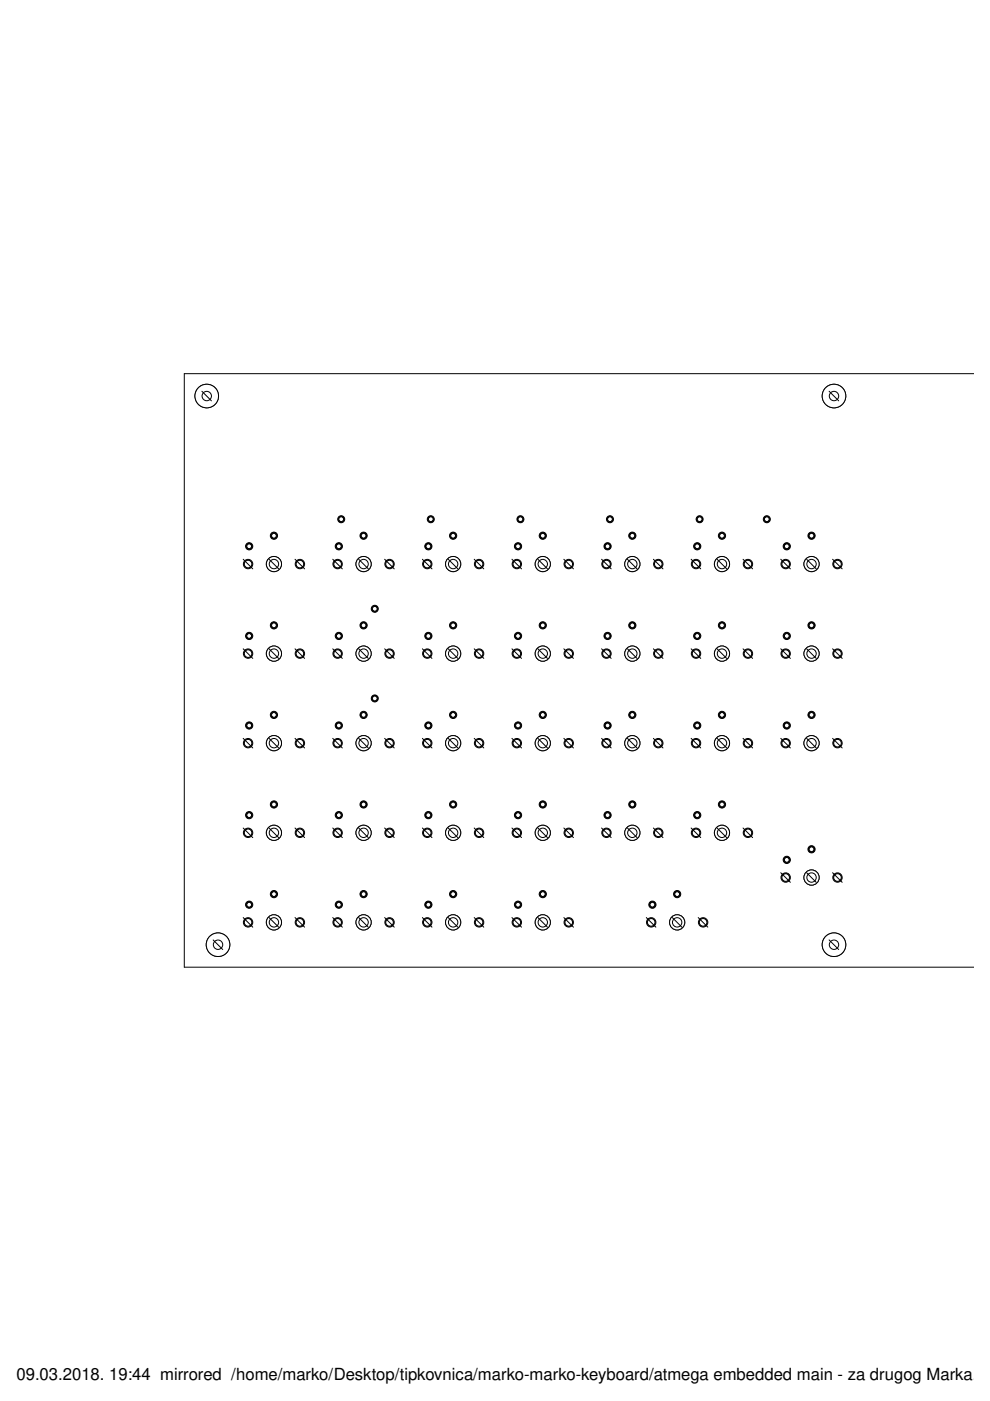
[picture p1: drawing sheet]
<svg xmlns="http://www.w3.org/2000/svg" width="210mm" height="297mm" viewBox="0 0 210 297" stroke-linecap="round" stroke-linejoin="round" font-family="sans-serif">
<defs><g id="words">
<text font-size="3.5" x="3.5" y="292.5">09.03.2018. 19:44 mirrored /home/marko/Desktop/tipkovnica/marko-marko-keyboard/atmega embedded main - za drugog Marka.brd</text>
</g></defs>
<circle cx="172.1" cy="113.6" r=".76" fill="#000" stroke="#000" stroke-width=".21"/>
<circle cx="172.1" cy="113.6" r=".51" fill="#fff" stroke="#000" stroke-width=".21"/>
<circle cx="166.8" cy="115.8" r=".76" fill="#000" stroke="#000" stroke-width=".21"/>
<circle cx="166.8" cy="115.8" r=".51" fill="#fff" stroke="#000" stroke-width=".21"/>
<circle cx="153.1" cy="113.6" r=".76" fill="#000" stroke="#000" stroke-width=".21"/>
<circle cx="153.1" cy="113.6" r=".51" fill="#fff" stroke="#000" stroke-width=".21"/>
<circle cx="147.8" cy="115.8" r=".76" fill="#000" stroke="#000" stroke-width=".21"/>
<circle cx="147.8" cy="115.8" r=".51" fill="#fff" stroke="#000" stroke-width=".21"/>
<circle cx="134.1" cy="113.6" r=".76" fill="#000" stroke="#000" stroke-width=".21"/>
<circle cx="134.1" cy="113.6" r=".51" fill="#fff" stroke="#000" stroke-width=".21"/>
<circle cx="128.8" cy="115.8" r=".76" fill="#000" stroke="#000" stroke-width=".21"/>
<circle cx="128.8" cy="115.8" r=".51" fill="#fff" stroke="#000" stroke-width=".21"/>
<circle cx="115.1" cy="113.6" r=".76" fill="#000" stroke="#000" stroke-width=".21"/>
<circle cx="115.1" cy="113.6" r=".51" fill="#fff" stroke="#000" stroke-width=".21"/>
<circle cx="109.8" cy="115.8" r=".76" fill="#000" stroke="#000" stroke-width=".21"/>
<circle cx="109.8" cy="115.8" r=".51" fill="#fff" stroke="#000" stroke-width=".21"/>
<circle cx="96.1" cy="113.6" r=".76" fill="#000" stroke="#000" stroke-width=".21"/>
<circle cx="96.1" cy="113.6" r=".51" fill="#fff" stroke="#000" stroke-width=".21"/>
<circle cx="90.8" cy="115.8" r=".76" fill="#000" stroke="#000" stroke-width=".21"/>
<circle cx="90.8" cy="115.8" r=".51" fill="#fff" stroke="#000" stroke-width=".21"/>
<circle cx="77.1" cy="113.6" r=".76" fill="#000" stroke="#000" stroke-width=".21"/>
<circle cx="77.1" cy="113.6" r=".51" fill="#fff" stroke="#000" stroke-width=".21"/>
<circle cx="71.8" cy="115.8" r=".76" fill="#000" stroke="#000" stroke-width=".21"/>
<circle cx="71.8" cy="115.8" r=".51" fill="#fff" stroke="#000" stroke-width=".21"/>
<circle cx="58.1" cy="113.6" r=".76" fill="#000" stroke="#000" stroke-width=".21"/>
<circle cx="58.1" cy="113.6" r=".51" fill="#fff" stroke="#000" stroke-width=".21"/>
<circle cx="52.8" cy="115.8" r=".76" fill="#000" stroke="#000" stroke-width=".21"/>
<circle cx="52.8" cy="115.8" r=".51" fill="#fff" stroke="#000" stroke-width=".21"/>
<circle cx="172.1" cy="132.6" r=".76" fill="#000" stroke="#000" stroke-width=".21"/>
<circle cx="172.1" cy="132.6" r=".51" fill="#fff" stroke="#000" stroke-width=".21"/>
<circle cx="166.8" cy="134.8" r=".76" fill="#000" stroke="#000" stroke-width=".21"/>
<circle cx="166.8" cy="134.8" r=".51" fill="#fff" stroke="#000" stroke-width=".21"/>
<circle cx="153.1" cy="132.6" r=".76" fill="#000" stroke="#000" stroke-width=".21"/>
<circle cx="153.1" cy="132.6" r=".51" fill="#fff" stroke="#000" stroke-width=".21"/>
<circle cx="147.8" cy="134.8" r=".76" fill="#000" stroke="#000" stroke-width=".21"/>
<circle cx="147.8" cy="134.8" r=".51" fill="#fff" stroke="#000" stroke-width=".21"/>
<circle cx="134.1" cy="132.6" r=".76" fill="#000" stroke="#000" stroke-width=".21"/>
<circle cx="134.1" cy="132.6" r=".51" fill="#fff" stroke="#000" stroke-width=".21"/>
<circle cx="128.8" cy="134.8" r=".76" fill="#000" stroke="#000" stroke-width=".21"/>
<circle cx="128.8" cy="134.8" r=".51" fill="#fff" stroke="#000" stroke-width=".21"/>
<circle cx="115.1" cy="132.6" r=".76" fill="#000" stroke="#000" stroke-width=".21"/>
<circle cx="115.1" cy="132.6" r=".51" fill="#fff" stroke="#000" stroke-width=".21"/>
<circle cx="109.8" cy="134.8" r=".76" fill="#000" stroke="#000" stroke-width=".21"/>
<circle cx="109.8" cy="134.8" r=".51" fill="#fff" stroke="#000" stroke-width=".21"/>
<circle cx="96.1" cy="132.6" r=".76" fill="#000" stroke="#000" stroke-width=".21"/>
<circle cx="96.1" cy="132.6" r=".51" fill="#fff" stroke="#000" stroke-width=".21"/>
<circle cx="90.8" cy="134.8" r=".76" fill="#000" stroke="#000" stroke-width=".21"/>
<circle cx="90.8" cy="134.8" r=".51" fill="#fff" stroke="#000" stroke-width=".21"/>
<circle cx="77.1" cy="132.6" r=".76" fill="#000" stroke="#000" stroke-width=".21"/>
<circle cx="77.1" cy="132.6" r=".51" fill="#fff" stroke="#000" stroke-width=".21"/>
<circle cx="71.8" cy="134.8" r=".76" fill="#000" stroke="#000" stroke-width=".21"/>
<circle cx="71.8" cy="134.8" r=".51" fill="#fff" stroke="#000" stroke-width=".21"/>
<circle cx="172.1" cy="151.6" r=".76" fill="#000" stroke="#000" stroke-width=".21"/>
<circle cx="172.1" cy="151.6" r=".51" fill="#fff" stroke="#000" stroke-width=".21"/>
<circle cx="166.8" cy="153.8" r=".76" fill="#000" stroke="#000" stroke-width=".21"/>
<circle cx="166.8" cy="153.8" r=".51" fill="#fff" stroke="#000" stroke-width=".21"/>
<circle cx="153.1" cy="151.6" r=".76" fill="#000" stroke="#000" stroke-width=".21"/>
<circle cx="153.1" cy="151.6" r=".51" fill="#fff" stroke="#000" stroke-width=".21"/>
<circle cx="147.8" cy="153.8" r=".76" fill="#000" stroke="#000" stroke-width=".21"/>
<circle cx="147.8" cy="153.8" r=".51" fill="#fff" stroke="#000" stroke-width=".21"/>
<circle cx="134.1" cy="151.6" r=".76" fill="#000" stroke="#000" stroke-width=".21"/>
<circle cx="134.1" cy="151.6" r=".51" fill="#fff" stroke="#000" stroke-width=".21"/>
<circle cx="128.8" cy="153.8" r=".76" fill="#000" stroke="#000" stroke-width=".21"/>
<circle cx="128.8" cy="153.8" r=".51" fill="#fff" stroke="#000" stroke-width=".21"/>
<circle cx="115.1" cy="151.6" r=".76" fill="#000" stroke="#000" stroke-width=".21"/>
<circle cx="115.1" cy="151.6" r=".51" fill="#fff" stroke="#000" stroke-width=".21"/>
<circle cx="109.8" cy="153.8" r=".76" fill="#000" stroke="#000" stroke-width=".21"/>
<circle cx="109.8" cy="153.8" r=".51" fill="#fff" stroke="#000" stroke-width=".21"/>
<circle cx="96.1" cy="151.6" r=".76" fill="#000" stroke="#000" stroke-width=".21"/>
<circle cx="96.1" cy="151.6" r=".51" fill="#fff" stroke="#000" stroke-width=".21"/>
<circle cx="90.8" cy="153.8" r=".76" fill="#000" stroke="#000" stroke-width=".21"/>
<circle cx="90.8" cy="153.8" r=".51" fill="#fff" stroke="#000" stroke-width=".21"/>
<circle cx="77.1" cy="151.6" r=".76" fill="#000" stroke="#000" stroke-width=".21"/>
<circle cx="77.1" cy="151.6" r=".51" fill="#fff" stroke="#000" stroke-width=".21"/>
<circle cx="71.8" cy="153.8" r=".76" fill="#000" stroke="#000" stroke-width=".21"/>
<circle cx="71.8" cy="153.8" r=".51" fill="#fff" stroke="#000" stroke-width=".21"/>
<circle cx="58.1" cy="151.6" r=".76" fill="#000" stroke="#000" stroke-width=".21"/>
<circle cx="58.1" cy="151.6" r=".51" fill="#fff" stroke="#000" stroke-width=".21"/>
<circle cx="52.8" cy="153.8" r=".76" fill="#000" stroke="#000" stroke-width=".21"/>
<circle cx="52.8" cy="153.8" r=".51" fill="#fff" stroke="#000" stroke-width=".21"/>
<circle cx="172.1" cy="180.1" r=".76" fill="#000" stroke="#000" stroke-width=".21"/>
<circle cx="172.1" cy="180.1" r=".51" fill="#fff" stroke="#000" stroke-width=".21"/>
<circle cx="166.8" cy="182.3" r=".76" fill="#000" stroke="#000" stroke-width=".21"/>
<circle cx="166.8" cy="182.3" r=".51" fill="#fff" stroke="#000" stroke-width=".21"/>
<circle cx="153.1" cy="170.6" r=".76" fill="#000" stroke="#000" stroke-width=".21"/>
<circle cx="153.1" cy="170.6" r=".51" fill="#fff" stroke="#000" stroke-width=".21"/>
<circle cx="147.8" cy="172.8" r=".76" fill="#000" stroke="#000" stroke-width=".21"/>
<circle cx="147.8" cy="172.8" r=".51" fill="#fff" stroke="#000" stroke-width=".21"/>
<circle cx="134.1" cy="170.6" r=".76" fill="#000" stroke="#000" stroke-width=".21"/>
<circle cx="134.1" cy="170.6" r=".51" fill="#fff" stroke="#000" stroke-width=".21"/>
<circle cx="128.8" cy="172.8" r=".76" fill="#000" stroke="#000" stroke-width=".21"/>
<circle cx="128.8" cy="172.8" r=".51" fill="#fff" stroke="#000" stroke-width=".21"/>
<circle cx="115.1" cy="170.6" r=".76" fill="#000" stroke="#000" stroke-width=".21"/>
<circle cx="115.1" cy="170.6" r=".51" fill="#fff" stroke="#000" stroke-width=".21"/>
<circle cx="109.8" cy="172.8" r=".76" fill="#000" stroke="#000" stroke-width=".21"/>
<circle cx="109.8" cy="172.8" r=".51" fill="#fff" stroke="#000" stroke-width=".21"/>
<circle cx="96.1" cy="170.6" r=".76" fill="#000" stroke="#000" stroke-width=".21"/>
<circle cx="96.1" cy="170.6" r=".51" fill="#fff" stroke="#000" stroke-width=".21"/>
<circle cx="90.8" cy="172.8" r=".76" fill="#000" stroke="#000" stroke-width=".21"/>
<circle cx="90.8" cy="172.8" r=".51" fill="#fff" stroke="#000" stroke-width=".21"/>
<circle cx="58.1" cy="170.6" r=".76" fill="#000" stroke="#000" stroke-width=".21"/>
<circle cx="58.1" cy="170.6" r=".51" fill="#fff" stroke="#000" stroke-width=".21"/>
<circle cx="52.8" cy="172.8" r=".76" fill="#000" stroke="#000" stroke-width=".21"/>
<circle cx="52.8" cy="172.8" r=".51" fill="#fff" stroke="#000" stroke-width=".21"/>
<circle cx="143.6" cy="189.6" r=".76" fill="#000" stroke="#000" stroke-width=".21"/>
<circle cx="143.6" cy="189.6" r=".51" fill="#fff" stroke="#000" stroke-width=".21"/>
<circle cx="138.3" cy="191.8" r=".76" fill="#000" stroke="#000" stroke-width=".21"/>
<circle cx="138.3" cy="191.8" r=".51" fill="#fff" stroke="#000" stroke-width=".21"/>
<circle cx="115.1" cy="189.6" r=".76" fill="#000" stroke="#000" stroke-width=".21"/>
<circle cx="115.1" cy="189.6" r=".51" fill="#fff" stroke="#000" stroke-width=".21"/>
<circle cx="109.8" cy="191.8" r=".76" fill="#000" stroke="#000" stroke-width=".21"/>
<circle cx="109.8" cy="191.8" r=".51" fill="#fff" stroke="#000" stroke-width=".21"/>
<circle cx="96.1" cy="189.6" r=".76" fill="#000" stroke="#000" stroke-width=".21"/>
<circle cx="96.1" cy="189.6" r=".51" fill="#fff" stroke="#000" stroke-width=".21"/>
<circle cx="90.8" cy="191.8" r=".76" fill="#000" stroke="#000" stroke-width=".21"/>
<circle cx="90.8" cy="191.8" r=".51" fill="#fff" stroke="#000" stroke-width=".21"/>
<circle cx="77.1" cy="189.6" r=".76" fill="#000" stroke="#000" stroke-width=".21"/>
<circle cx="77.1" cy="189.6" r=".51" fill="#fff" stroke="#000" stroke-width=".21"/>
<circle cx="71.8" cy="191.8" r=".76" fill="#000" stroke="#000" stroke-width=".21"/>
<circle cx="71.8" cy="191.8" r=".51" fill="#fff" stroke="#000" stroke-width=".21"/>
<circle cx="58.1" cy="189.6" r=".76" fill="#000" stroke="#000" stroke-width=".21"/>
<circle cx="58.1" cy="189.6" r=".51" fill="#fff" stroke="#000" stroke-width=".21"/>
<circle cx="52.8" cy="191.8" r=".76" fill="#000" stroke="#000" stroke-width=".21"/>
<circle cx="52.8" cy="191.8" r=".51" fill="#fff" stroke="#000" stroke-width=".21"/>
<circle cx="58.1" cy="132.6" r=".76" fill="#000" stroke="#000" stroke-width=".21"/>
<circle cx="58.1" cy="132.6" r=".51" fill="#fff" stroke="#000" stroke-width=".21"/>
<circle cx="52.8" cy="134.8" r=".76" fill="#000" stroke="#000" stroke-width=".21"/>
<circle cx="52.8" cy="134.8" r=".51" fill="#fff" stroke="#000" stroke-width=".21"/>
<circle cx="77.1" cy="170.6" r=".76" fill="#000" stroke="#000" stroke-width=".21"/>
<circle cx="77.1" cy="170.6" r=".51" fill="#fff" stroke="#000" stroke-width=".21"/>
<circle cx="71.8" cy="172.8" r=".76" fill="#000" stroke="#000" stroke-width=".21"/>
<circle cx="71.8" cy="172.8" r=".51" fill="#fff" stroke="#000" stroke-width=".21"/>
<circle cx="148.3" cy="110.1" r=".74" fill="#000" stroke="#000" stroke-width=".21"/>
<circle cx="148.3" cy="110.1" r=".51" fill="#fff" stroke="#000" stroke-width=".21"/>
<circle cx="110.3" cy="110.1" r=".74" fill="#000" stroke="#000" stroke-width=".21"/>
<circle cx="110.3" cy="110.1" r=".51" fill="#fff" stroke="#000" stroke-width=".21"/>
<circle cx="79.5" cy="148.1" r=".74" fill="#000" stroke="#000" stroke-width=".21"/>
<circle cx="79.5" cy="148.1" r=".51" fill="#fff" stroke="#000" stroke-width=".21"/>
<circle cx="91.3" cy="110.1" r=".74" fill="#000" stroke="#000" stroke-width=".21"/>
<circle cx="91.3" cy="110.1" r=".51" fill="#fff" stroke="#000" stroke-width=".21"/>
<circle cx="79.5" cy="129.1" r=".74" fill="#000" stroke="#000" stroke-width=".21"/>
<circle cx="79.5" cy="129.1" r=".51" fill="#fff" stroke="#000" stroke-width=".21"/>
<circle cx="162.6" cy="110.1" r=".74" fill="#000" stroke="#000" stroke-width=".21"/>
<circle cx="162.6" cy="110.1" r=".51" fill="#fff" stroke="#000" stroke-width=".21"/>
<circle cx="129.3" cy="110.1" r=".74" fill="#000" stroke="#000" stroke-width=".21"/>
<circle cx="129.3" cy="110.1" r=".51" fill="#fff" stroke="#000" stroke-width=".21"/>
<circle cx="72.3" cy="110.1" r=".74" fill="#000" stroke="#000" stroke-width=".21"/>
<circle cx="72.3" cy="110.1" r=".51" fill="#fff" stroke="#000" stroke-width=".21"/>
<g fill="none" stroke="#000" stroke-width=".21">
<path d="M206.5 79.2h-167.4v125.9h167.4"/>
<circle cx="46.2" cy="200.3" r="2.5"/>
</g>
<circle cx="46.2" cy="200.3" r="2.5" fill="#fff" stroke="#000" stroke-width=".21"/>
<circle cx="176.8" cy="200.3" r="2.5" fill="none" stroke="#000" stroke-width=".21"/>
<circle cx="176.8" cy="200.3" r="2.5" fill="#fff" stroke="#000" stroke-width=".21"/>
<circle cx="176.8" cy="84" r="2.5" fill="none" stroke="#000" stroke-width=".21"/>
<circle cx="176.8" cy="84" r="2.5" fill="#fff" stroke="#000" stroke-width=".21"/>
<circle cx="43.8" cy="84" r="2.5" fill="none" stroke="#000" stroke-width=".21"/>
<circle cx="43.8" cy="84" r="2.5" fill="#fff" stroke="#000" stroke-width=".21"/>
<circle cx="166.6" cy="119.6" r=".8" fill="none" stroke="#000" stroke-width=".21"/>
<circle cx="166.6" cy="119.6" r=".8" fill="#fff" stroke="#000" stroke-width=".21"/>
<circle cx="177.6" cy="119.6" r=".8" fill="none" stroke="#000" stroke-width=".21"/>
<circle cx="177.6" cy="119.6" r=".8" fill="#fff" stroke="#000" stroke-width=".21"/>
<circle cx="172.1" cy="119.6" r="1.61" fill="none" stroke="#000" stroke-width=".21"/>
<circle cx="172.1" cy="119.6" r="1.61" fill="#fff" stroke="#000" stroke-width=".21"/>
<circle cx="147.6" cy="119.6" r=".8" fill="none" stroke="#000" stroke-width=".21"/>
<circle cx="147.6" cy="119.6" r=".8" fill="#fff" stroke="#000" stroke-width=".21"/>
<circle cx="158.6" cy="119.6" r=".8" fill="none" stroke="#000" stroke-width=".21"/>
<circle cx="158.6" cy="119.6" r=".8" fill="#fff" stroke="#000" stroke-width=".21"/>
<circle cx="153.1" cy="119.6" r="1.61" fill="none" stroke="#000" stroke-width=".21"/>
<circle cx="153.1" cy="119.6" r="1.61" fill="#fff" stroke="#000" stroke-width=".21"/>
<circle cx="128.6" cy="119.6" r=".8" fill="none" stroke="#000" stroke-width=".21"/>
<circle cx="128.6" cy="119.6" r=".8" fill="#fff" stroke="#000" stroke-width=".21"/>
<circle cx="139.6" cy="119.6" r=".8" fill="none" stroke="#000" stroke-width=".21"/>
<circle cx="139.6" cy="119.6" r=".8" fill="#fff" stroke="#000" stroke-width=".21"/>
<circle cx="134.1" cy="119.6" r="1.61" fill="none" stroke="#000" stroke-width=".21"/>
<circle cx="134.1" cy="119.6" r="1.61" fill="#fff" stroke="#000" stroke-width=".21"/>
<circle cx="109.6" cy="119.6" r=".8" fill="none" stroke="#000" stroke-width=".21"/>
<circle cx="109.6" cy="119.6" r=".8" fill="#fff" stroke="#000" stroke-width=".21"/>
<circle cx="120.6" cy="119.6" r=".8" fill="none" stroke="#000" stroke-width=".21"/>
<circle cx="120.6" cy="119.6" r=".8" fill="#fff" stroke="#000" stroke-width=".21"/>
<circle cx="115.1" cy="119.6" r="1.61" fill="none" stroke="#000" stroke-width=".21"/>
<circle cx="115.1" cy="119.6" r="1.61" fill="#fff" stroke="#000" stroke-width=".21"/>
<circle cx="90.6" cy="119.6" r=".8" fill="none" stroke="#000" stroke-width=".21"/>
<circle cx="90.6" cy="119.6" r=".8" fill="#fff" stroke="#000" stroke-width=".21"/>
<circle cx="101.6" cy="119.6" r=".8" fill="none" stroke="#000" stroke-width=".21"/>
<circle cx="101.6" cy="119.6" r=".8" fill="#fff" stroke="#000" stroke-width=".21"/>
<circle cx="96.1" cy="119.6" r="1.61" fill="none" stroke="#000" stroke-width=".21"/>
<circle cx="96.1" cy="119.6" r="1.61" fill="#fff" stroke="#000" stroke-width=".21"/>
<circle cx="71.6" cy="119.6" r=".8" fill="none" stroke="#000" stroke-width=".21"/>
<circle cx="71.6" cy="119.6" r=".8" fill="#fff" stroke="#000" stroke-width=".21"/>
<circle cx="82.6" cy="119.6" r=".8" fill="none" stroke="#000" stroke-width=".21"/>
<circle cx="82.6" cy="119.6" r=".8" fill="#fff" stroke="#000" stroke-width=".21"/>
<circle cx="77.1" cy="119.6" r="1.61" fill="none" stroke="#000" stroke-width=".21"/>
<circle cx="77.1" cy="119.6" r="1.61" fill="#fff" stroke="#000" stroke-width=".21"/>
<circle cx="52.6" cy="119.6" r=".8" fill="none" stroke="#000" stroke-width=".21"/>
<circle cx="52.6" cy="119.6" r=".8" fill="#fff" stroke="#000" stroke-width=".21"/>
<circle cx="63.6" cy="119.6" r=".8" fill="none" stroke="#000" stroke-width=".21"/>
<circle cx="63.6" cy="119.6" r=".8" fill="#fff" stroke="#000" stroke-width=".21"/>
<circle cx="58.1" cy="119.6" r="1.61" fill="none" stroke="#000" stroke-width=".21"/>
<circle cx="58.1" cy="119.6" r="1.61" fill="#fff" stroke="#000" stroke-width=".21"/>
<circle cx="166.6" cy="138.6" r=".8" fill="none" stroke="#000" stroke-width=".21"/>
<circle cx="166.6" cy="138.6" r=".8" fill="#fff" stroke="#000" stroke-width=".21"/>
<circle cx="177.6" cy="138.6" r=".8" fill="none" stroke="#000" stroke-width=".21"/>
<circle cx="177.6" cy="138.6" r=".8" fill="#fff" stroke="#000" stroke-width=".21"/>
<circle cx="172.1" cy="138.6" r="1.61" fill="none" stroke="#000" stroke-width=".21"/>
<circle cx="172.1" cy="138.6" r="1.61" fill="#fff" stroke="#000" stroke-width=".21"/>
<circle cx="147.6" cy="138.6" r=".8" fill="none" stroke="#000" stroke-width=".21"/>
<circle cx="147.6" cy="138.6" r=".8" fill="#fff" stroke="#000" stroke-width=".21"/>
<circle cx="158.6" cy="138.6" r=".8" fill="none" stroke="#000" stroke-width=".21"/>
<circle cx="158.6" cy="138.6" r=".8" fill="#fff" stroke="#000" stroke-width=".21"/>
<circle cx="153.1" cy="138.6" r="1.61" fill="none" stroke="#000" stroke-width=".21"/>
<circle cx="153.1" cy="138.6" r="1.61" fill="#fff" stroke="#000" stroke-width=".21"/>
<circle cx="128.6" cy="138.6" r=".8" fill="none" stroke="#000" stroke-width=".21"/>
<circle cx="128.6" cy="138.6" r=".8" fill="#fff" stroke="#000" stroke-width=".21"/>
<circle cx="139.6" cy="138.6" r=".8" fill="none" stroke="#000" stroke-width=".21"/>
<circle cx="139.6" cy="138.6" r=".8" fill="#fff" stroke="#000" stroke-width=".21"/>
<circle cx="134.1" cy="138.6" r="1.61" fill="none" stroke="#000" stroke-width=".21"/>
<circle cx="134.1" cy="138.6" r="1.61" fill="#fff" stroke="#000" stroke-width=".21"/>
<circle cx="109.6" cy="138.6" r=".8" fill="none" stroke="#000" stroke-width=".21"/>
<circle cx="109.6" cy="138.6" r=".8" fill="#fff" stroke="#000" stroke-width=".21"/>
<circle cx="120.6" cy="138.6" r=".8" fill="none" stroke="#000" stroke-width=".21"/>
<circle cx="120.6" cy="138.6" r=".8" fill="#fff" stroke="#000" stroke-width=".21"/>
<circle cx="115.1" cy="138.6" r="1.61" fill="none" stroke="#000" stroke-width=".21"/>
<circle cx="115.1" cy="138.6" r="1.61" fill="#fff" stroke="#000" stroke-width=".21"/>
<circle cx="90.6" cy="138.6" r=".8" fill="none" stroke="#000" stroke-width=".21"/>
<circle cx="90.6" cy="138.6" r=".8" fill="#fff" stroke="#000" stroke-width=".21"/>
<circle cx="101.6" cy="138.6" r=".8" fill="none" stroke="#000" stroke-width=".21"/>
<circle cx="101.6" cy="138.6" r=".8" fill="#fff" stroke="#000" stroke-width=".21"/>
<circle cx="96.1" cy="138.6" r="1.61" fill="none" stroke="#000" stroke-width=".21"/>
<circle cx="96.1" cy="138.6" r="1.61" fill="#fff" stroke="#000" stroke-width=".21"/>
<circle cx="71.6" cy="138.6" r=".8" fill="none" stroke="#000" stroke-width=".21"/>
<circle cx="71.6" cy="138.6" r=".8" fill="#fff" stroke="#000" stroke-width=".21"/>
<circle cx="82.6" cy="138.6" r=".8" fill="none" stroke="#000" stroke-width=".21"/>
<circle cx="82.6" cy="138.6" r=".8" fill="#fff" stroke="#000" stroke-width=".21"/>
<circle cx="77.1" cy="138.6" r="1.61" fill="none" stroke="#000" stroke-width=".21"/>
<circle cx="77.1" cy="138.6" r="1.61" fill="#fff" stroke="#000" stroke-width=".21"/>
<circle cx="166.6" cy="157.6" r=".8" fill="none" stroke="#000" stroke-width=".21"/>
<circle cx="166.6" cy="157.6" r=".8" fill="#fff" stroke="#000" stroke-width=".21"/>
<circle cx="177.6" cy="157.6" r=".8" fill="none" stroke="#000" stroke-width=".21"/>
<circle cx="177.6" cy="157.6" r=".8" fill="#fff" stroke="#000" stroke-width=".21"/>
<circle cx="172.1" cy="157.6" r="1.61" fill="none" stroke="#000" stroke-width=".21"/>
<circle cx="172.1" cy="157.6" r="1.61" fill="#fff" stroke="#000" stroke-width=".21"/>
<circle cx="147.6" cy="157.6" r=".8" fill="none" stroke="#000" stroke-width=".21"/>
<circle cx="147.6" cy="157.6" r=".8" fill="#fff" stroke="#000" stroke-width=".21"/>
<circle cx="158.6" cy="157.6" r=".8" fill="none" stroke="#000" stroke-width=".21"/>
<circle cx="158.6" cy="157.6" r=".8" fill="#fff" stroke="#000" stroke-width=".21"/>
<circle cx="153.1" cy="157.6" r="1.61" fill="none" stroke="#000" stroke-width=".21"/>
<circle cx="153.1" cy="157.6" r="1.61" fill="#fff" stroke="#000" stroke-width=".21"/>
<circle cx="128.6" cy="157.6" r=".8" fill="none" stroke="#000" stroke-width=".21"/>
<circle cx="128.6" cy="157.6" r=".8" fill="#fff" stroke="#000" stroke-width=".21"/>
<circle cx="139.6" cy="157.6" r=".8" fill="none" stroke="#000" stroke-width=".21"/>
<circle cx="139.6" cy="157.6" r=".8" fill="#fff" stroke="#000" stroke-width=".21"/>
<circle cx="134.1" cy="157.6" r="1.61" fill="none" stroke="#000" stroke-width=".21"/>
<circle cx="134.1" cy="157.6" r="1.61" fill="#fff" stroke="#000" stroke-width=".21"/>
<circle cx="109.6" cy="157.6" r=".8" fill="none" stroke="#000" stroke-width=".21"/>
<circle cx="109.6" cy="157.6" r=".8" fill="#fff" stroke="#000" stroke-width=".21"/>
<circle cx="120.6" cy="157.6" r=".8" fill="none" stroke="#000" stroke-width=".21"/>
<circle cx="120.6" cy="157.6" r=".8" fill="#fff" stroke="#000" stroke-width=".21"/>
<circle cx="115.1" cy="157.6" r="1.61" fill="none" stroke="#000" stroke-width=".21"/>
<circle cx="115.1" cy="157.6" r="1.61" fill="#fff" stroke="#000" stroke-width=".21"/>
<circle cx="90.6" cy="157.6" r=".8" fill="none" stroke="#000" stroke-width=".21"/>
<circle cx="90.6" cy="157.6" r=".8" fill="#fff" stroke="#000" stroke-width=".21"/>
<circle cx="101.6" cy="157.6" r=".8" fill="none" stroke="#000" stroke-width=".21"/>
<circle cx="101.6" cy="157.6" r=".8" fill="#fff" stroke="#000" stroke-width=".21"/>
<circle cx="96.1" cy="157.6" r="1.61" fill="none" stroke="#000" stroke-width=".21"/>
<circle cx="96.1" cy="157.6" r="1.61" fill="#fff" stroke="#000" stroke-width=".21"/>
<circle cx="71.6" cy="157.6" r=".8" fill="none" stroke="#000" stroke-width=".21"/>
<circle cx="71.6" cy="157.6" r=".8" fill="#fff" stroke="#000" stroke-width=".21"/>
<circle cx="82.6" cy="157.6" r=".8" fill="none" stroke="#000" stroke-width=".21"/>
<circle cx="82.6" cy="157.6" r=".8" fill="#fff" stroke="#000" stroke-width=".21"/>
<circle cx="77.1" cy="157.6" r="1.61" fill="none" stroke="#000" stroke-width=".21"/>
<circle cx="77.1" cy="157.6" r="1.61" fill="#fff" stroke="#000" stroke-width=".21"/>
<circle cx="52.6" cy="157.6" r=".8" fill="none" stroke="#000" stroke-width=".21"/>
<circle cx="52.6" cy="157.6" r=".8" fill="#fff" stroke="#000" stroke-width=".21"/>
<circle cx="63.6" cy="157.6" r=".8" fill="none" stroke="#000" stroke-width=".21"/>
<circle cx="63.6" cy="157.6" r=".8" fill="#fff" stroke="#000" stroke-width=".21"/>
<circle cx="58.1" cy="157.6" r="1.61" fill="none" stroke="#000" stroke-width=".21"/>
<circle cx="58.1" cy="157.6" r="1.61" fill="#fff" stroke="#000" stroke-width=".21"/>
<circle cx="166.6" cy="186.1" r=".8" fill="none" stroke="#000" stroke-width=".21"/>
<circle cx="166.6" cy="186.1" r=".8" fill="#fff" stroke="#000" stroke-width=".21"/>
<circle cx="177.6" cy="186.1" r=".8" fill="none" stroke="#000" stroke-width=".21"/>
<circle cx="177.6" cy="186.1" r=".8" fill="#fff" stroke="#000" stroke-width=".21"/>
<circle cx="172.1" cy="186.1" r="1.61" fill="none" stroke="#000" stroke-width=".21"/>
<circle cx="172.1" cy="186.1" r="1.61" fill="#fff" stroke="#000" stroke-width=".21"/>
<circle cx="147.6" cy="176.6" r=".8" fill="none" stroke="#000" stroke-width=".21"/>
<circle cx="147.6" cy="176.6" r=".8" fill="#fff" stroke="#000" stroke-width=".21"/>
<circle cx="158.6" cy="176.6" r=".8" fill="none" stroke="#000" stroke-width=".21"/>
<circle cx="158.6" cy="176.6" r=".8" fill="#fff" stroke="#000" stroke-width=".21"/>
<circle cx="153.1" cy="176.6" r="1.61" fill="none" stroke="#000" stroke-width=".21"/>
<circle cx="153.1" cy="176.6" r="1.61" fill="#fff" stroke="#000" stroke-width=".21"/>
<circle cx="128.6" cy="176.6" r=".8" fill="none" stroke="#000" stroke-width=".21"/>
<circle cx="128.6" cy="176.6" r=".8" fill="#fff" stroke="#000" stroke-width=".21"/>
<circle cx="139.6" cy="176.6" r=".8" fill="none" stroke="#000" stroke-width=".21"/>
<circle cx="139.6" cy="176.6" r=".8" fill="#fff" stroke="#000" stroke-width=".21"/>
<circle cx="134.1" cy="176.6" r="1.61" fill="none" stroke="#000" stroke-width=".21"/>
<circle cx="134.1" cy="176.6" r="1.61" fill="#fff" stroke="#000" stroke-width=".21"/>
<circle cx="109.6" cy="176.6" r=".8" fill="none" stroke="#000" stroke-width=".21"/>
<circle cx="109.6" cy="176.6" r=".8" fill="#fff" stroke="#000" stroke-width=".21"/>
<circle cx="120.6" cy="176.6" r=".8" fill="none" stroke="#000" stroke-width=".21"/>
<circle cx="120.6" cy="176.6" r=".8" fill="#fff" stroke="#000" stroke-width=".21"/>
<circle cx="115.1" cy="176.6" r="1.61" fill="none" stroke="#000" stroke-width=".21"/>
<circle cx="115.1" cy="176.6" r="1.61" fill="#fff" stroke="#000" stroke-width=".21"/>
<circle cx="90.6" cy="176.6" r=".8" fill="none" stroke="#000" stroke-width=".21"/>
<circle cx="90.6" cy="176.6" r=".8" fill="#fff" stroke="#000" stroke-width=".21"/>
<circle cx="101.6" cy="176.6" r=".8" fill="none" stroke="#000" stroke-width=".21"/>
<circle cx="101.6" cy="176.6" r=".8" fill="#fff" stroke="#000" stroke-width=".21"/>
<circle cx="96.1" cy="176.6" r="1.61" fill="none" stroke="#000" stroke-width=".21"/>
<circle cx="96.1" cy="176.6" r="1.61" fill="#fff" stroke="#000" stroke-width=".21"/>
<circle cx="52.6" cy="176.6" r=".8" fill="none" stroke="#000" stroke-width=".21"/>
<circle cx="52.6" cy="176.6" r=".8" fill="#fff" stroke="#000" stroke-width=".21"/>
<circle cx="63.6" cy="176.6" r=".8" fill="none" stroke="#000" stroke-width=".21"/>
<circle cx="63.6" cy="176.6" r=".8" fill="#fff" stroke="#000" stroke-width=".21"/>
<circle cx="58.1" cy="176.6" r="1.61" fill="none" stroke="#000" stroke-width=".21"/>
<circle cx="58.1" cy="176.6" r="1.61" fill="#fff" stroke="#000" stroke-width=".21"/>
<circle cx="138.1" cy="195.6" r=".8" fill="none" stroke="#000" stroke-width=".21"/>
<circle cx="138.1" cy="195.6" r=".8" fill="#fff" stroke="#000" stroke-width=".21"/>
<circle cx="149.1" cy="195.6" r=".8" fill="none" stroke="#000" stroke-width=".21"/>
<circle cx="149.1" cy="195.6" r=".8" fill="#fff" stroke="#000" stroke-width=".21"/>
<circle cx="143.6" cy="195.6" r="1.61" fill="none" stroke="#000" stroke-width=".21"/>
<circle cx="143.6" cy="195.6" r="1.61" fill="#fff" stroke="#000" stroke-width=".21"/>
<circle cx="109.6" cy="195.6" r=".8" fill="none" stroke="#000" stroke-width=".21"/>
<circle cx="109.6" cy="195.6" r=".8" fill="#fff" stroke="#000" stroke-width=".21"/>
<circle cx="120.6" cy="195.6" r=".8" fill="none" stroke="#000" stroke-width=".21"/>
<circle cx="120.6" cy="195.6" r=".8" fill="#fff" stroke="#000" stroke-width=".21"/>
<circle cx="115.1" cy="195.6" r="1.61" fill="none" stroke="#000" stroke-width=".21"/>
<circle cx="115.1" cy="195.6" r="1.61" fill="#fff" stroke="#000" stroke-width=".21"/>
<circle cx="90.6" cy="195.6" r=".8" fill="none" stroke="#000" stroke-width=".21"/>
<circle cx="90.6" cy="195.6" r=".8" fill="#fff" stroke="#000" stroke-width=".21"/>
<circle cx="101.6" cy="195.6" r=".8" fill="none" stroke="#000" stroke-width=".21"/>
<circle cx="101.6" cy="195.6" r=".8" fill="#fff" stroke="#000" stroke-width=".21"/>
<circle cx="96.1" cy="195.6" r="1.61" fill="none" stroke="#000" stroke-width=".21"/>
<circle cx="96.1" cy="195.6" r="1.61" fill="#fff" stroke="#000" stroke-width=".21"/>
<circle cx="71.6" cy="195.6" r=".8" fill="none" stroke="#000" stroke-width=".21"/>
<circle cx="71.6" cy="195.6" r=".8" fill="#fff" stroke="#000" stroke-width=".21"/>
<circle cx="82.6" cy="195.6" r=".8" fill="none" stroke="#000" stroke-width=".21"/>
<circle cx="82.6" cy="195.6" r=".8" fill="#fff" stroke="#000" stroke-width=".21"/>
<circle cx="77.1" cy="195.6" r="1.61" fill="none" stroke="#000" stroke-width=".21"/>
<circle cx="77.1" cy="195.6" r="1.61" fill="#fff" stroke="#000" stroke-width=".21"/>
<circle cx="52.6" cy="195.6" r=".8" fill="none" stroke="#000" stroke-width=".21"/>
<circle cx="52.6" cy="195.6" r=".8" fill="#fff" stroke="#000" stroke-width=".21"/>
<circle cx="63.6" cy="195.6" r=".8" fill="none" stroke="#000" stroke-width=".21"/>
<circle cx="63.6" cy="195.6" r=".8" fill="#fff" stroke="#000" stroke-width=".21"/>
<circle cx="58.1" cy="195.6" r="1.61" fill="none" stroke="#000" stroke-width=".21"/>
<circle cx="58.1" cy="195.6" r="1.61" fill="#fff" stroke="#000" stroke-width=".21"/>
<circle cx="52.6" cy="138.6" r=".8" fill="none" stroke="#000" stroke-width=".21"/>
<circle cx="52.6" cy="138.6" r=".8" fill="#fff" stroke="#000" stroke-width=".21"/>
<circle cx="63.6" cy="138.6" r=".8" fill="none" stroke="#000" stroke-width=".21"/>
<circle cx="63.6" cy="138.6" r=".8" fill="#fff" stroke="#000" stroke-width=".21"/>
<circle cx="58.1" cy="138.6" r="1.61" fill="none" stroke="#000" stroke-width=".21"/>
<circle cx="58.1" cy="138.6" r="1.61" fill="#fff" stroke="#000" stroke-width=".21"/>
<circle cx="71.6" cy="176.6" r=".8" fill="none" stroke="#000" stroke-width=".21"/>
<circle cx="71.6" cy="176.6" r=".8" fill="#fff" stroke="#000" stroke-width=".21"/>
<circle cx="82.6" cy="176.6" r=".8" fill="none" stroke="#000" stroke-width=".21"/>
<circle cx="82.6" cy="176.6" r=".8" fill="#fff" stroke="#000" stroke-width=".21"/>
<circle cx="77.1" cy="176.6" r="1.61" fill="none" stroke="#000" stroke-width=".21"/>
<circle cx="77.1" cy="176.6" r="1.61" fill="#fff" stroke="#000" stroke-width=".21"/>
<g fill="none" stroke="#000" stroke-width=".21">
<path d="M42.8 83l2 2M175.8 83l2 2M51.6 118.6l2 2M57 118.6l2.1 2M62.5 118.6l2.1 2M70.5 118.6l2.1 2M76.1 118.6l2 2M81.6 118.6l2 2M89.6 118.6l2 2M95 118.6l2.1 2M100.5 118.6l2.1 2M108.5 118.6l2.1 2"/>
<path d="M114 118.6l2.1 2M119.5 118.6l2.1 2M127.6 118.6l2 2M133 118.6l2.1 2M138.5 118.6l2.1 2M146.5 118.6l2.1 2M152 118.6l2.1 2M157.5 118.6l2.1 2M165.5 118.6l2.1 2M171 118.6l2.1 2M176.5 118.6l2.1 2M51.6 137.6l2 2"/>
<path d="M57 137.6l2.1 2M62.5 137.6l2.1 2M70.5 137.6l2.1 2M76.1 137.6l2 2M81.6 137.6l2 2M89.6 137.6l2 2M95 137.6l2.1 2M100.5 137.6l2.1 2M108.5 137.6l2.1 2M114 137.6l2.1 2M119.5 137.6l2.1 2M127.6 137.6l2 2"/>
<path d="M133 137.6l2.1 2M138.5 137.6l2.1 2M146.5 137.6l2.1 2M152 137.6l2.1 2M157.5 137.6l2.1 2M165.5 137.6l2.1 2M171 137.6l2.1 2M176.5 137.6l2.1 2M51.6 156.5l2 2.1M57 156.5l2.1 2.1M62.5 156.5l2.1 2.1M70.5 156.5l2.1 2.1"/>
<path d="M76.1 156.5l2 2.1M81.6 156.5l2 2.1M89.6 156.5l2 2.1M95 156.5l2.1 2.1M100.5 156.5l2.1 2.1M108.5 156.5l2.1 2.1M114 156.5l2.1 2.1M119.5 156.5l2.1 2.1M127.6 156.5l2 2.1M133 156.5l2.1 2.1M138.5 156.5l2.1 2.1M146.5 156.5l2.1 2.1"/>
<path d="M152 156.5l2.1 2.1M157.5 156.5l2.1 2.1M165.5 156.5l2.1 2.1M171 156.5l2.1 2.1M176.5 156.5l2.1 2.1M51.6 175.6l2 2M57 175.6l2.1 2M62.5 175.6l2.1 2M70.5 175.6l2.1 2M76.1 175.6l2 2M81.6 175.6l2 2M89.6 175.6l2 2"/>
<path d="M95 175.6l2.1 2M100.5 175.6l2.1 2M108.5 175.6l2.1 2M114 175.6l2.1 2M119.5 175.6l2.1 2M127.6 175.6l2 2M133 175.6l2.1 2M138.5 175.6l2.1 2M146.5 175.6l2.1 2M152 175.6l2.1 2M157.5 175.6l2.1 2M45.2 199.3l2 2"/>
<path d="M51.6 194.5l2 2.1M57 194.5l2.1 2.1M62.5 194.5l2.1 2.1M70.5 194.5l2.1 2.1M76.1 194.5l2 2.1M81.6 194.5l2 2.1M89.6 194.5l2 2.1M95 194.5l2.1 2.1M100.5 194.5l2.1 2.1M108.5 194.5l2.1 2.1M114 194.5l2.1 2.1M119.5 194.5l2.1 2.1"/>
<path d="M137 194.5l2.1 2.1M142.5 194.5l2.1 2.1M148 194.5l2.1 2.1M165.5 185l2.1 2.1M171 185l2.1 2.1M175.8 199.3l2 2M176.5 185l2.1 2.1"/>
<circle cx="43.8" cy="84" r=".99"/>
<circle cx="176.8" cy="84" r=".99"/>
<circle cx="52.6" cy="119.6" r=".99"/>
<circle cx="58.1" cy="119.6" r=".99"/>
<circle cx="63.6" cy="119.6" r=".99"/>
<circle cx="71.6" cy="119.6" r=".99"/>
<circle cx="77.1" cy="119.6" r=".99"/>
<circle cx="82.6" cy="119.6" r=".99"/>
<circle cx="90.6" cy="119.6" r=".99"/>
<circle cx="96.1" cy="119.6" r=".99"/>
<circle cx="101.6" cy="119.6" r=".99"/>
<circle cx="109.6" cy="119.6" r=".99"/>
<circle cx="115.1" cy="119.6" r=".99"/>
<circle cx="120.6" cy="119.6" r=".99"/>
<circle cx="128.6" cy="119.6" r=".99"/>
<circle cx="134.1" cy="119.6" r=".99"/>
<circle cx="139.6" cy="119.6" r=".99"/>
<circle cx="147.6" cy="119.6" r=".99"/>
<circle cx="153.1" cy="119.6" r=".99"/>
<circle cx="158.6" cy="119.6" r=".99"/>
<circle cx="166.6" cy="119.6" r=".99"/>
<circle cx="172.1" cy="119.6" r=".99"/>
<circle cx="177.6" cy="119.6" r=".99"/>
<circle cx="52.6" cy="138.6" r=".99"/>
<circle cx="58.1" cy="138.6" r=".99"/>
<circle cx="63.6" cy="138.6" r=".99"/>
<circle cx="71.6" cy="138.6" r=".99"/>
<circle cx="77.1" cy="138.6" r=".99"/>
<circle cx="82.6" cy="138.6" r=".99"/>
<circle cx="90.6" cy="138.6" r=".99"/>
<circle cx="96.1" cy="138.6" r=".99"/>
<circle cx="101.6" cy="138.6" r=".99"/>
<circle cx="109.6" cy="138.6" r=".99"/>
<circle cx="115.1" cy="138.6" r=".99"/>
<circle cx="120.6" cy="138.6" r=".99"/>
<circle cx="128.6" cy="138.6" r=".99"/>
<circle cx="134.1" cy="138.6" r=".99"/>
<circle cx="139.6" cy="138.6" r=".99"/>
<circle cx="147.6" cy="138.6" r=".99"/>
<circle cx="153.1" cy="138.6" r=".99"/>
<circle cx="158.6" cy="138.6" r=".99"/>
<circle cx="166.6" cy="138.6" r=".99"/>
<circle cx="172.1" cy="138.6" r=".99"/>
<circle cx="177.6" cy="138.6" r=".99"/>
<circle cx="52.6" cy="157.6" r=".99"/>
<circle cx="58.1" cy="157.6" r=".99"/>
<circle cx="63.6" cy="157.6" r=".99"/>
<circle cx="71.6" cy="157.6" r=".99"/>
<circle cx="77.1" cy="157.6" r=".99"/>
<circle cx="82.6" cy="157.6" r=".99"/>
<circle cx="90.6" cy="157.6" r=".99"/>
<circle cx="96.1" cy="157.6" r=".99"/>
<circle cx="101.6" cy="157.6" r=".99"/>
<circle cx="109.6" cy="157.6" r=".99"/>
<circle cx="115.1" cy="157.6" r=".99"/>
<circle cx="120.6" cy="157.6" r=".99"/>
<circle cx="128.6" cy="157.6" r=".99"/>
<circle cx="134.1" cy="157.6" r=".99"/>
<circle cx="139.6" cy="157.6" r=".99"/>
<circle cx="147.6" cy="157.6" r=".99"/>
<circle cx="153.1" cy="157.6" r=".99"/>
<circle cx="158.6" cy="157.6" r=".99"/>
<circle cx="166.6" cy="157.6" r=".99"/>
<circle cx="172.1" cy="157.6" r=".99"/>
<circle cx="177.6" cy="157.6" r=".99"/>
<circle cx="52.6" cy="176.6" r=".99"/>
<circle cx="58.1" cy="176.6" r=".99"/>
<circle cx="63.6" cy="176.6" r=".99"/>
<circle cx="71.6" cy="176.6" r=".99"/>
<circle cx="77.1" cy="176.6" r=".99"/>
<circle cx="82.6" cy="176.6" r=".99"/>
<circle cx="90.6" cy="176.6" r=".99"/>
<circle cx="96.1" cy="176.6" r=".99"/>
<circle cx="101.6" cy="176.6" r=".99"/>
<circle cx="109.6" cy="176.6" r=".99"/>
<circle cx="115.1" cy="176.6" r=".99"/>
<circle cx="120.6" cy="176.6" r=".99"/>
<circle cx="128.6" cy="176.6" r=".99"/>
<circle cx="134.1" cy="176.6" r=".99"/>
<circle cx="139.6" cy="176.6" r=".99"/>
<circle cx="147.6" cy="176.6" r=".99"/>
<circle cx="153.1" cy="176.6" r=".99"/>
<circle cx="158.6" cy="176.6" r=".99"/>
<circle cx="52.6" cy="195.6" r=".99"/>
<circle cx="58.1" cy="195.6" r=".99"/>
<circle cx="63.6" cy="195.6" r=".99"/>
<circle cx="71.6" cy="195.6" r=".99"/>
<circle cx="77.1" cy="195.6" r=".99"/>
<circle cx="82.6" cy="195.6" r=".99"/>
<circle cx="90.6" cy="195.6" r=".99"/>
<circle cx="96.1" cy="195.6" r=".99"/>
<circle cx="101.6" cy="195.6" r=".99"/>
<circle cx="109.6" cy="195.6" r=".99"/>
<circle cx="115.1" cy="195.6" r=".99"/>
<circle cx="120.6" cy="195.6" r=".99"/>
<circle cx="138.1" cy="195.6" r=".99"/>
<circle cx="143.6" cy="195.6" r=".99"/>
<circle cx="149.1" cy="195.6" r=".99"/>
<circle cx="166.6" cy="186.1" r=".99"/>
<circle cx="172.1" cy="186.1" r=".99"/>
<circle cx="177.6" cy="186.1" r=".99"/>
<circle cx="46.2" cy="200.3" r=".99"/>
<circle cx="176.8" cy="200.3" r=".99"/>
</g>
<use href="#words"/>
</svg>
